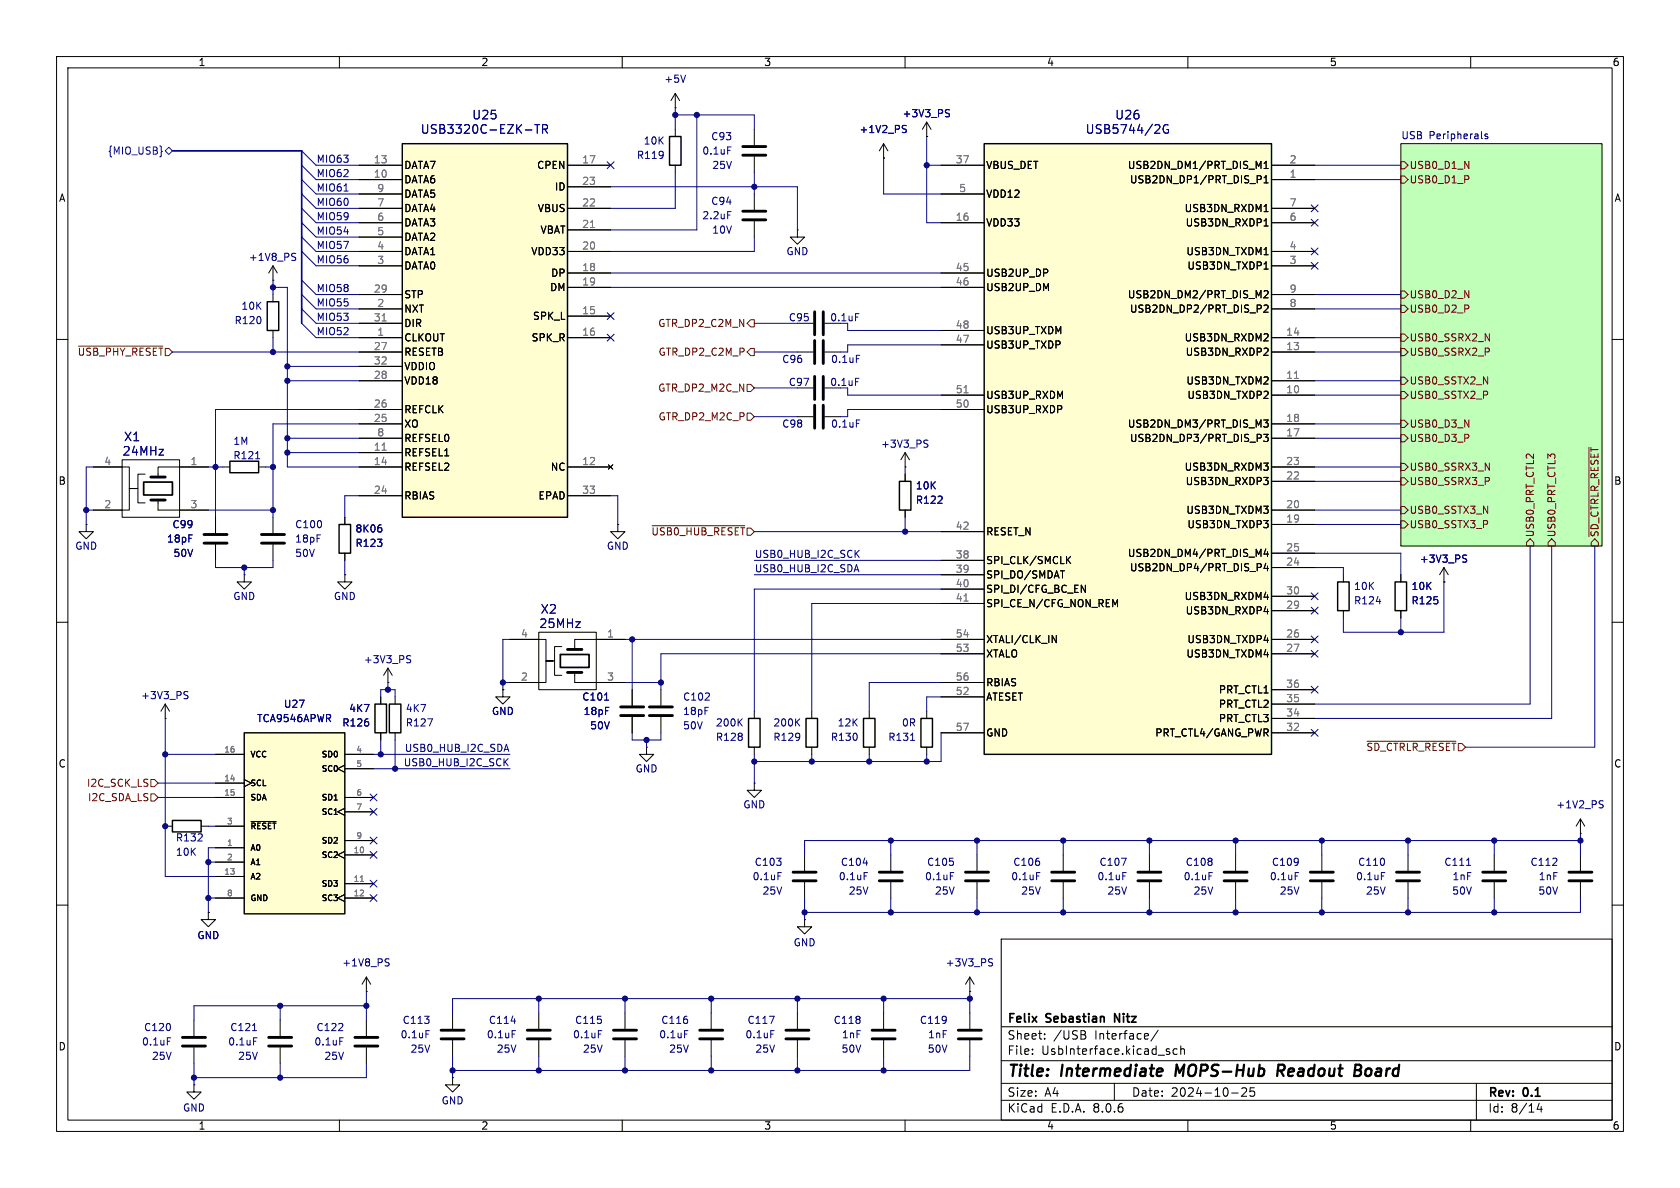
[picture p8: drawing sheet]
<svg xmlns="http://www.w3.org/2000/svg" width="297mm" height="210mm" viewBox="0 0 297 210" stroke-linecap="round" stroke-linejoin="round" font-family="sans-serif">
<defs><g id="words">
<g font-size="2.8">
<text x="178" y="190.9">Title:</text>
<text x="187.7" y="190.9">Intermediate</text>
<text x="208.7" y="190.9">MOPS-Hub</text>
<text x="227.4" y="190.9">Readout</text>
<text x="241.9" y="190.9">Board</text>
</g>
<g font-size="2.1" fill="#000084">
<text x="74.3" y="23.9">USB3320C-EZK-TR</text>
<text x="83.4" y="21.3">U25</text>
<text x="191.8" y="23.9">USB5744/2G</text>
<text x="197.1" y="21.3">U26</text>
<text x="21.6" y="80.7">24MHz</text>
<text x="21.8" y="78.2">X1</text>
<text x="95.2" y="111.2">25MHz</text>
<text x="95.5" y="108.7">X2</text>
</g>
<g font-size="2.1">
<text x="178" y="184">Sheet:</text>
<text x="178" y="181.2">Felix</text>
<text x="185" y="181.2">Sebastian</text>
<text x="186.2" y="184">/USB</text>
<text x="193.6" y="184">Interface/</text>
<text x="197.7" y="181.2">Nitz</text>
<text x="178" y="186.7">File:</text>
<text x="184.1" y="186.7">UsbInterface.kicad_sch</text>
<text x="178" y="196.9">KiCad</text>
<text x="178" y="194.1">Size:</text>
<text x="184.7" y="194.1">A4</text>
<text x="185.7" y="196.9">E.D.A.</text>
<text x="193.3" y="196.9">8.0.6</text>
<text x="200" y="194.1">Date:</text>
<text x="207" y="194.1">2024-10-25</text>
<text x="263" y="194.3">Rev:</text>
<text x="263" y="196.9">Id:</text>
<text x="267.1" y="196.9">8/14</text>
<text x="269.4" y="194.3">0.1</text>
</g>
<g font-size="1.8">
<text x="35" y="11.9">1</text>
<text x="85" y="11.9">2</text>
<text x="135" y="11.9">3</text>
<text x="185" y="11.9">4</text>
<text x="235" y="11.9">5</text>
<text x="285" y="11.9">6</text>
<text x="10.3" y="35.9">A</text>
<text x="71.4" y="32.6">DATA6</text>
<text x="71.4" y="30.1">DATA7</text>
<text x="71.4" y="35.2">DATA5</text>
<text x="94.9" y="30.1">CPEN</text>
<text x="98" y="33.9">ID</text>
<text x="174.2" y="30.1">VBUS_DET</text>
<text x="174.2" y="35.2">VDD12</text>
<text x="199.3" y="30.1">USB2DN_DM1/PRT_DIS_M1</text>
<text x="199.7" y="32.6">USB2DN_DP1/PRT_DIS_P1</text>
<text x="285.3" y="35.9">A</text>
<text x="71.4" y="40.2">DATA3</text>
<text x="71.4" y="37.7">DATA4</text>
<text x="95" y="37.7">VBUS</text>
<text x="95.5" y="41.5">VBAT</text>
<text x="174.2" y="40.2">VDD33</text>
<text x="209.3" y="37.7">USB3DN_RXDM1</text>
<text x="209.5" y="40.2">USB3DN_RXDP1</text>
<text x="71.4" y="47.9">DATA0</text>
<text x="71.4" y="45.3">DATA1</text>
<text x="71.4" y="42.8">DATA2</text>
<text x="93.8" y="45.3">VDD33</text>
<text x="209.6" y="45.3">USB3DN_TXDM1</text>
<text x="209.8" y="47.9">USB3DN_TXDP1</text>
<text x="71.4" y="52.9">STP</text>
<text x="97.2" y="51.7">DM</text>
<text x="97.3" y="49.1">DP</text>
<text x="174.2" y="49.1">USB2UP_DP</text>
<text x="174.2" y="51.7">USB2UP_DM</text>
<text x="199.3" y="52.9">USB2DN_DM2/PRT_DIS_M2</text>
<text x="71.4" y="55.5">NXT</text>
<text x="71.4" y="58">DIR</text>
<text x="94.1" y="56.7">SPK_L</text>
<text x="174.2" y="59.3">USB3UP_TXDM</text>
<text x="199.7" y="55.5">USB2DN_DP2/PRT_DIS_P2</text>
<text x="71.4" y="60.6">CLKOUT</text>
<text x="71.4" y="63.1">RESETB</text>
<text x="71.4" y="65.6">VDDIO</text>
<text x="93.9" y="60.6">SPK_R</text>
<text x="174.2" y="61.8">USB3UP_TXDP</text>
<text x="209.3" y="60.6">USB3DN_RXDM2</text>
<text x="209.5" y="63.1">USB3DN_RXDP2</text>
<text x="71.4" y="68.2">VDD18</text>
<text x="174.2" y="70.7">USB3UP_RXDM</text>
<text x="209.6" y="68.2">USB3DN_TXDM2</text>
<text x="209.8" y="70.7">USB3DN_TXDP2</text>
<text x="71.4" y="75.8">XO</text>
<text x="71.4" y="73.3">REFCLK</text>
<text x="174.2" y="73.3">USB3UP_RXDP</text>
<text x="199.3" y="75.8">USB2DN_DM3/PRT_DIS_M3</text>
<text x="71.4" y="80.9">REFSEL1</text>
<text x="71.4" y="83.4">REFSEL2</text>
<text x="71.4" y="78.3">REFSEL0</text>
<text x="97.3" y="83.4">NC</text>
<text x="199.7" y="78.3">USB2DN_DP3/PRT_DIS_P3</text>
<text x="209.3" y="83.4">USB3DN_RXDM3</text>
<text x="10.3" y="85.9">B</text>
<text x="71.4" y="88.5">RBIAS</text>
<text x="95.1" y="88.5">EPAD</text>
<text x="209.5" y="86">USB3DN_RXDP3</text>
<text x="285.3" y="85.9">B</text>
<text x="174.2" y="94.8">RESET_N</text>
<text x="209.6" y="91">USB3DN_TXDM3</text>
<text x="209.8" y="93.6">USB3DN_TXDP3</text>
<text x="174.2" y="99.9">SPI_CLK/SMCLK</text>
<text x="199.3" y="98.7">USB2DN_DM4/PRT_DIS_M4</text>
<text x="199.7" y="101.2">USB2DN_DP4/PRT_DIS_P4</text>
<text x="174.2" y="102.5">SPI_DO/SMDAT</text>
<text x="174.2" y="105">SPI_DI/CFG_BC_EN</text>
<text x="174.2" y="107.5">SPI_CE_N/CFG_NON_REM</text>
<text x="209.3" y="106.3">USB3DN_RXDM4</text>
<text x="174.2" y="113.9">XTALI/CLK_IN</text>
<text x="209.5" y="108.8">USB3DN_RXDP4</text>
<text x="209.8" y="113.9">USB3DN_TXDP4</text>
<text x="174.2" y="116.4">XTALO</text>
<text x="209.6" y="116.4">USB3DN_TXDM4</text>
<text x="174.2" y="124.1">ATESET</text>
<text x="174.2" y="121.5">RBIAS</text>
<text x="215.4" y="125.3">PRT_CTL2</text>
<text x="215.4" y="122.8">PRT_CTL1</text>
<text x="174.2" y="130.4">GND</text>
<text x="204.1" y="130.4">PRT_CTL4/GANG_PWR</text>
<text x="215.4" y="127.9">PRT_CTL3</text>
<text x="10.3" y="135.9">C</text>
<text x="285.3" y="135.9">C</text>
<text x="10.3" y="185.9">D</text>
<text x="285.3" y="185.9">D</text>
<text x="35" y="199.9">1</text>
<text x="85" y="199.9">2</text>
<text x="135" y="199.9">3</text>
<text x="185" y="199.9">4</text>
<text x="235" y="199.9">5</text>
<text x="285" y="199.9">6</text>
</g>
<g font-size="1.8" fill="#000084">
<text x="117.3" y="14.8">+5V</text>
<text x="151.8" y="23.7">+1V2_PS</text>
<text x="159.5" y="20.9">+3V3_PS</text>
<text x="113.7" y="25.8">10K</text>
<text x="124.1" y="27.5">0.1uF</text>
<text x="124.1" y="39">2.2uF</text>
<text x="43.9" y="46.3">+1V8_PS</text>
<text x="138.9" y="45.3">GND</text>
<text x="42.6" y="55">10K</text>
<text x="146.8" y="64.4">0.1uF</text>
<text x="146.8" y="75.8">0.1uF</text>
<text x="41.2" y="78.8">1M</text>
<text x="155.7" y="79.3">+3V3_PS</text>
<text x="161.8" y="86.7">10K</text>
<text x="62.7" y="94.3">8K06</text>
<text x="13.2" y="97.4">GND</text>
<text x="29.4" y="96.1">18pF</text>
<text x="52.1" y="96.1">18pF</text>
<text x="107.2" y="97.4">GND</text>
<text x="250.9" y="99.7">+3V3_PS</text>
<text x="41.1" y="106.3">GND</text>
<text x="58.9" y="106.3">GND</text>
<text x="239.3" y="104.5">10K</text>
<text x="249.4" y="104.5">10K</text>
<text x="64.2" y="117.4">+3V3_PS</text>
<text x="24.8" y="123.8">+3V3_PS</text>
<text x="45.3" y="127.9">TCA9546APWR</text>
<text x="61.6" y="126.1">4K7</text>
<text x="71.6" y="126.1">4K7</text>
<text x="86.9" y="126.6">GND</text>
<text x="103.1" y="126.6">18pF</text>
<text x="120.7" y="126.6">18pF</text>
<text x="126.5" y="128.6">200K</text>
<text x="136.6" y="128.6">200K</text>
<text x="148" y="128.6">12K</text>
<text x="159.4" y="128.6">0R</text>
<text x="112.3" y="136.8">GND</text>
<text x="131.3" y="143.1">GND</text>
<text x="275" y="143.1">+1V2_PS</text>
<text x="31" y="151.5">10K</text>
<text x="133" y="155.8">0.1uF</text>
<text x="148.2" y="155.8">0.1uF</text>
<text x="163.4" y="155.8">0.1uF</text>
<text x="178.7" y="155.8">0.1uF</text>
<text x="193.9" y="155.8">0.1uF</text>
<text x="209.2" y="155.8">0.1uF</text>
<text x="224.4" y="155.8">0.1uF</text>
<text x="239.6" y="155.8">0.1uF</text>
<text x="256.7" y="155.8">1nF</text>
<text x="271.9" y="155.8">1nF</text>
<text x="34.8" y="166.2">GND</text>
<text x="140.2" y="167.5">GND</text>
<text x="60.4" y="171">+1V8_PS</text>
<text x="167.1" y="171">+3V3_PS</text>
<text x="25" y="185">0.1uF</text>
<text x="40.2" y="185">0.1uF</text>
<text x="55.5" y="185">0.1uF</text>
<text x="70.7" y="183.7">0.1uF</text>
<text x="86" y="183.7">0.1uF</text>
<text x="101.2" y="183.7">0.1uF</text>
<text x="116.4" y="183.7">0.1uF</text>
<text x="131.7" y="183.7">0.1uF</text>
<text x="148.7" y="183.7">1nF</text>
<text x="164" y="183.7">1nF</text>
<text x="32.3" y="196.7">GND</text>
<text x="78" y="195.4">GND</text>
</g>
<text font-size="1.8" fill="#00f" x="19" y="27.5">{MIO_USB}</text>
<g font-size="1.8" fill="#000080">
<text x="55.9" y="28.9">MIO63</text>
<text x="112.5" y="28.3">R119</text>
<text x="125.6" y="25">C93</text>
<text x="247.6" y="24.7">USB</text>
<text x="252.6" y="24.7">Peripherals</text>
<text x="55.9" y="31.4">MIO62</text>
<text x="55.9" y="33.9">MIO61</text>
<text x="125.8" y="30.1">25V</text>
<text x="55.9" y="41.6">MIO54</text>
<text x="55.9" y="39">MIO59</text>
<text x="55.9" y="36.5">MIO60</text>
<text x="125.6" y="36.4">C94</text>
<text x="125.8" y="41.5">10V</text>
<text x="55.9" y="46.6">MIO56</text>
<text x="55.9" y="44.1">MIO57</text>
<text x="55.9" y="51.7">MIO58</text>
<text x="41.4" y="57.5">R120</text>
<text x="55.9" y="54.3">MIO55</text>
<text x="55.9" y="59.3">MIO52</text>
<text x="55.9" y="56.8">MIO53</text>
<text x="139.4" y="57">C95</text>
<text x="146.7" y="57">0.1uF</text>
<text x="138.2" y="64.4">C96</text>
<text x="139.4" y="68.4">C97</text>
<text x="146.7" y="68.4">0.1uF</text>
<text x="138.2" y="75.8">C98</text>
<text x="41.2" y="81.4">R121</text>
<text x="161.8" y="89.3">R122</text>
<text x="30.4" y="93.6">C99</text>
<text x="52.1" y="93.6">C100</text>
<text x="30.6" y="98.7">50V</text>
<text x="52.1" y="98.7">50V</text>
<text x="62.7" y="96.9">R123</text>
<text x="133.3" y="101.3">USB0_HUB_I2C_SDA</text>
<text x="133.3" y="98.7">USB0_HUB_I2C_SCK</text>
<text x="239.3" y="107">R124</text>
<text x="249.4" y="107">R125</text>
<text x="50.1" y="125.3">U27</text>
<text x="102.8" y="124.1">C101</text>
<text x="120.7" y="124.1">C102</text>
<text x="60.4" y="128.6">R126</text>
<text x="71.6" y="128.6">R127</text>
<text x="104.2" y="129.1">50V</text>
<text x="120.7" y="129.1">50V</text>
<text x="126.5" y="131.2">R128</text>
<text x="136.6" y="131.2">R129</text>
<text x="146.8" y="131.2">R130</text>
<text x="156.9" y="131.2">R131</text>
<text x="71.3" y="135.5">USB0_HUB_I2C_SCK</text>
<text x="71.5" y="133">USB0_HUB_I2C_SDA</text>
<text x="31" y="148.9">R132</text>
<text x="133.3" y="153.3">C103</text>
<text x="148.6" y="153.3">C104</text>
<text x="163.8" y="153.3">C105</text>
<text x="179" y="153.3">C106</text>
<text x="194.3" y="153.3">C107</text>
<text x="209.5" y="153.3">C108</text>
<text x="224.8" y="153.3">C109</text>
<text x="240" y="153.3">C110</text>
<text x="255.2" y="153.3">C111</text>
<text x="270.5" y="153.3">C112</text>
<text x="134.7" y="158.3">25V</text>
<text x="149.9" y="158.3">25V</text>
<text x="165.2" y="158.3">25V</text>
<text x="180.4" y="158.3">25V</text>
<text x="195.7" y="158.3">25V</text>
<text x="210.9" y="158.3">25V</text>
<text x="226.1" y="158.3">25V</text>
<text x="241.4" y="158.3">25V</text>
<text x="256.6" y="158.3">50V</text>
<text x="271.9" y="158.3">50V</text>
<text x="25.4" y="182.5">C120</text>
<text x="40.6" y="182.5">C121</text>
<text x="55.8" y="182.5">C122</text>
<text x="71.1" y="181.2">C113</text>
<text x="86.3" y="181.2">C114</text>
<text x="101.6" y="181.2">C115</text>
<text x="116.8" y="181.2">C116</text>
<text x="132" y="181.2">C117</text>
<text x="147.3" y="181.2">C118</text>
<text x="162.5" y="181.2">C119</text>
<text x="26.8" y="187.6">25V</text>
<text x="42" y="187.6">25V</text>
<text x="57.2" y="187.6">25V</text>
<text x="72.5" y="186.3">25V</text>
<text x="87.7" y="186.3">25V</text>
<text x="103" y="186.3">25V</text>
<text x="118.2" y="186.3">25V</text>
<text x="133.4" y="186.3">25V</text>
<text x="148.7" y="186.3">50V</text>
<text x="163.9" y="186.3">50V</text>
</g>
<g font-size="1.8" fill="#808080">
<text x="66" y="29">13</text>
<text x="102.8" y="29">17</text>
<text x="168.9" y="29">37</text>
<text x="227.9" y="29">2</text>
<text x="66" y="31.5">10</text>
<text x="66.6" y="34">9</text>
<text x="102.8" y="32.8">23</text>
<text x="169.5" y="34">5</text>
<text x="227.9" y="31.5">1</text>
<text x="66.6" y="41.7">5</text>
<text x="66.6" y="39.1">6</text>
<text x="66.6" y="36.6">7</text>
<text x="102.8" y="40.4">21</text>
<text x="102.8" y="36.6">22</text>
<text x="168.9" y="39.1">16</text>
<text x="227.9" y="39.1">6</text>
<text x="227.9" y="36.6">7</text>
<text x="66.6" y="46.7">3</text>
<text x="66.6" y="44.2">4</text>
<text x="102.8" y="44.2">20</text>
<text x="227.9" y="46.7">3</text>
<text x="227.9" y="44.2">4</text>
<text x="66" y="51.8">29</text>
<text x="102.8" y="48">18</text>
<text x="102.8" y="50.5">19</text>
<text x="168.9" y="48">45</text>
<text x="168.9" y="50.5">46</text>
<text x="227.9" y="51.8">9</text>
<text x="66" y="56.9">31</text>
<text x="66.6" y="59.4">1</text>
<text x="66.6" y="54.4">2</text>
<text x="102.8" y="55.6">15</text>
<text x="102.8" y="59.4">16</text>
<text x="168.9" y="58.2">48</text>
<text x="227.3" y="59.4">14</text>
<text x="227.9" y="54.4">8</text>
<text x="66" y="62">27</text>
<text x="66" y="64.5">32</text>
<text x="168.9" y="60.7">47</text>
<text x="227.3" y="62">13</text>
<text x="66" y="67.1">28</text>
<text x="168.9" y="69.6">51</text>
<text x="227.3" y="69.6">10</text>
<text x="227.3" y="67.1">11</text>
<text x="66" y="74.7">25</text>
<text x="66" y="72.1">26</text>
<text x="66.6" y="77.2">8</text>
<text x="168.9" y="72.1">50</text>
<text x="227.3" y="77.2">17</text>
<text x="227.3" y="74.7">18</text>
<text x="18.3" y="82.3">4</text>
<text x="33.6" y="82.3">1</text>
<text x="66" y="79.8">11</text>
<text x="66" y="82.3">14</text>
<text x="102.8" y="82.3">12</text>
<text x="227.3" y="82.3">23</text>
<text x="18.3" y="89.9">2</text>
<text x="33.6" y="89.9">3</text>
<text x="66" y="87.4">24</text>
<text x="102.8" y="87.4">33</text>
<text x="227.3" y="89.9">20</text>
<text x="227.3" y="84.8">22</text>
<text x="168.9" y="93.7">42</text>
<text x="227.3" y="92.5">19</text>
<text x="168.9" y="98.8">38</text>
<text x="168.9" y="101.3">39</text>
<text x="227.3" y="100.1">24</text>
<text x="227.3" y="97.5">25</text>
<text x="168.9" y="103.9">40</text>
<text x="168.9" y="106.4">41</text>
<text x="227.3" y="107.7">29</text>
<text x="227.3" y="105.2">30</text>
<text x="92" y="112.8">4</text>
<text x="107.2" y="112.8">1</text>
<text x="168.9" y="112.8">54</text>
<text x="227.3" y="112.8">26</text>
<text x="168.9" y="115.3">53</text>
<text x="227.3" y="115.3">27</text>
<text x="92" y="120.4">2</text>
<text x="107.2" y="120.4">3</text>
<text x="168.9" y="122.9">52</text>
<text x="168.9" y="120.4">56</text>
<text x="227.3" y="124.2">35</text>
<text x="227.3" y="121.7">36</text>
<text x="168.9" y="129.3">57</text>
<text x="227.3" y="129.3">32</text>
<text x="227.3" y="126.7">34</text>
</g>
<g font-size="1.8" fill="#800000">
<text x="249.1" y="32.6">USB0_D1_P</text>
<text x="249.1" y="30.1">USB0_D1_N</text>
<text x="249.1" y="52.9">USB0_D2_N</text>
<text x="116.3" y="58">GTR_DP2_C2M_N</text>
<text x="249.1" y="55.5">USB0_D2_P</text>
<text x="13.6" y="63.1">~{USB_PHY_RESET}</text>
<text x="116.3" y="63.1">GTR_DP2_C2M_P</text>
<text x="249.1" y="60.6">USB0_SSRX2_N</text>
<text x="249.1" y="63.1">USB0_SSRX2_P</text>
<text x="116.3" y="69.4">GTR_DP2_M2C_N</text>
<text x="249.1" y="68.2">USB0_SSTX2_N</text>
<text x="249.1" y="70.7">USB0_SSTX2_P</text>
<text x="116.3" y="74.5">GTR_DP2_M2C_P</text>
<text x="249.1" y="75.8">USB0_D3_N</text>
<text x="249.1" y="78.3">USB0_D3_P</text>
<text x="249.1" y="83.4">USB0_SSRX3_N</text>
<text x="249.1" y="86">USB0_SSRX3_P</text>
<text x="115.1" y="94.8">~{USB0_HUB_RESET}</text>
<text x="249.1" y="91">USB0_SSTX3_N</text>
<text x="249.1" y="93.6">USB0_SSTX3_P</text>
<text x="271.4" y="95.1" transform="rotate(-90 271.4 95.1)">USB0_PRT_CTL2</text>
<text x="275.2" y="95.1" transform="rotate(-90 275.2 95.1)">USB0_PRT_CTL3</text>
<text x="282.8" y="95.1" transform="rotate(-90 282.8 95.1)">~{SD_CTRLR_RESET}</text>
<text x="241.5" y="132.9">~{SD_CTRLR_RESET}</text>
<text x="15.3" y="139.3">I2C_SCK_LS</text>
<text x="15.5" y="141.8">I2C_SDA_LS</text>
</g>
<g font-size="1.4" fill="#808080">
<text x="39.5" y="133.1">16</text>
<text x="62.9" y="133.1">4</text>
<text x="62.9" y="135.6">5</text>
<text x="39.5" y="138.2">14</text>
<text x="39.5" y="140.7">15</text>
<text x="62.9" y="140.7">6</text>
<text x="62.9" y="143.3">7</text>
<text x="40" y="149.6">1</text>
<text x="40" y="145.8">3</text>
<text x="62.9" y="148.3">9</text>
<text x="39.5" y="154.7">13</text>
<text x="40" y="152.1">2</text>
<text x="62.4" y="150.9">10</text>
<text x="62.4" y="156">11</text>
<text x="40" y="158.5">8</text>
<text x="62.4" y="158.5">12</text>
</g>
<g font-size="1.4">
<text x="44.2" y="134.1">VCC</text>
<text x="56.7" y="134.1">SD0</text>
<text x="56.7" y="136.6">SC0</text>
<text x="44.2" y="139.2">SCL</text>
<text x="44.2" y="141.7">SDA</text>
<text x="56.7" y="141.7">SD1</text>
<text x="44.2" y="146.8">~{RESET}</text>
<text x="56.7" y="144.2">SC1</text>
<text x="56.7" y="149.3">SD2</text>
<text x="44.2" y="150.6">A0</text>
<text x="44.2" y="155.7">A2</text>
<text x="44.2" y="153.1">A1</text>
<text x="56.7" y="151.9">SC2</text>
<text x="44.2" y="159.5">GND</text>
<text x="56.7" y="156.9">SD3</text>
<text x="56.7" y="159.5">SC3</text>
</g>
</g></defs>
<g fill="none" stroke="#000" stroke-width=".18">
<path d="M10 10h277v190h-277zM12 12h273v186h-273zM60 10v2M110 10v2M160 10v2M210 10v2M260 10v2M247.6 25.4h35.6v71.1h-35.6zM10 60h2M48.3 52.1v1.2M48.3 58.4v1.3M285 60h2"/>
<path d="M141 73.7h2.8M145.8 73.7h2.8M160 82.6h.1M160 80l-.7 1.3M160 80v2.6M160 80l.8 1.3M10 110h2M90.2 113h6.3v3.8h1.3h-1.3v3.9h-6.3M95.2 111.8h10.2v10.1h-10.2zM97.8 116.8h.2M99.3 114.3h-1.3v5.1h1.3M101.6 118.9v1.8h8.9"/>
<path d="M110.5 113h-8.9v1.8M237.5 101.6v1.3M237.5 108v1.2M247.6 101.6v1.3M247.6 108v1.2M255.3 102.9h.1M255.3 100.3l-.8 1.3M255.3 100.3v2.6M255.3 100.3l.7 1.3M285 110h2M67.3 123.2v1.3M67.3 129.5v1.3"/>
<path d="M88.9 121.9v1.3h-1.3l1.3 1.3 1.3-1.3h-1.3M88.9 121.9h.1M10 160h2M172.7 151.1v2.8M172.7 156v2.8M279.4 151.1v2.8M279.4 156v2.8M285 160h2M171.4 175.3h.1M171.4 172.7l.8 1.3M171.4 172.7v2.6M171.4 172.7l-.7 1.3"/>
<path d="M177 166h108v32h-108zM60 198v2M110 198v2M160 198v2M177 194.5h108M177 191.5h108M177 187.5h108M177 181.5h108M182.5 186.3v.1M182.5 185.5v.1M184.7 183.6v.1M184.7 182.8v.1"/>
<path d="M191.6 182.9a.4 .4 0 0 1 .4 .4 .4 .4 0 0 1-.3 .4M191.7 182.3l.2 .2-.2 .3M197 191.5v3M204.7 182.1l-1.2 2M206.4 185.4l.3 .1M206.4 185.9l.3 .1 .1 .2-.2 .2h-.3M208.1 185.5l-.4-.1-.3 .3v.4l.1 .2h.6M208.7 185.5l.3-.1 .3 .1 .1 .9M208.7 184.9v1.5M210 198v2M217.7 193.2h1.2M219.5 192.4l.6-.1 .2 .1 .1 .3-.9 1.1h.9"/>
<path d="M221.7 192.3h-.7v.7l.2-.1h.5l.1 .3-.1 .5-.2 .1-.5-.1M260 198v2M261 191.5v6.5M272.1 195l-.4 1.1h1M272.5 195.6v1"/>
</g>
<path d="M205.3 188.9l.2 .1v.4l-1 .1M205.3 190.1l-.2 .1M208 188.2l-.2 2M226.4 189.3l.5 .9M226.8 188.2h-.8l-.2 2M226.9 189.2l-1 .1M239.5 189.2h.7M239.6 188.2h.7a.49 .49 0 0 1 .3 .5 .49 .49 0 0 1-.4 .5M240.2 189.2l.3 .1a.58 .58 0 0 1-.3 .9h-.8" fill="none" stroke="#000" stroke-width=".4"/>
<path d="M99.1 115.7h5v2.3h-5zM197.1 180.7v-1.5l.8 1.5" fill="none" stroke="#000" stroke-width=".3"/>
<path d="M247.6 25.4h35.6v71.1h-35.6z" fill="#c0ffb8" stroke="#c0ffb8" stroke-width=".18"/>
<g fill="none" stroke="#800000" stroke-width=".18">
<path d="M247.6 31.1h.7l.6 .7-.6 .6h-.7zM247.6 28.6h.7l.6 .6-.6 .6h-.7zM247.6 54h.7l.6 .6-.6 .6h-.7zM247.6 51.4h.7l.6 .7-.6 .6h-.7zM247.6 59.1h.7l.6 .6-.6 .6h-.7zM262.6 59l.7 1.3v-1.3M247.6 66.7h.7l.6 .6-.6 .6h-.7zM247.6 61.6h.7l.6 .6-.6 .7h-.7zM247.6 69.2h.7l.6 .7-.6 .6h-.7zM247.6 76.8h.7l.6 .7-.6 .6h-.7zM247.6 74.3h.7l.6 .6-.6 .7h-.7zM263.2 61.6l.1 .2-.1 .3"/>
<path d="M280.9 79.1v15.7M247.6 89.5h.7l.6 .7-.6 .6h-.7zM247.6 81.9h.7l.6 .7-.6 .6h-.7zM247.6 84.5h.7l.6 .6-.6 .6h-.7zM247.6 92.1h.7l.6 .6-.6 .6h-.7zM262.6 81.9l.7 1.2v-1.2M263.2 84.5l.1 .1-.1 .4M270.5 95.3l.6 .6v.6h-1.2v-.6zM274.3 95.3l.7 .6v.6h-1.3v-.6zM281.9 95.3l.7 .6v.6h-1.3v-.6z"/>
</g>
<path d="M263 23.7h-.3l-.2 .2 .1 .1 .4 .2v.3h-.5M243.3 106.3h.8" fill="none" stroke="#000080" stroke-width=".18"/>
<path d="M144 71.6v4.1M145.5 71.6v4.1M100.3 114.8h2.6M100.3 118.9h2.6M170.7 155.7h4.1M170.7 154.2h4.1M277.4 155.7h4M277.4 154.2h4" fill="none" stroke="#000" stroke-width=".51"/>
<path d="M151.4 74.2h.6M163.6 78.4l.3 .1 .1 .3-.2 .3h-.3M163.6 77.8l.4 .1M258.8 98.7l.4 .1 .1 .3-.3 .3h-.3M258.8 98.1l.5 .1M168 154.2h.6M175 170.1l.4 .1 .1 .3-.3 .3h-.3M175 169.5l.5 .1" fill="none" stroke="#000084" stroke-width=".18"/>
<path d="M47.2 53.3h2.1v5.1h-2.1zM236.5 102.9h2v5.1h-2zM246.6 102.9h2.1v5.1h-2.1zM66.3 124.5h2v5h-2z" fill="none" stroke="#000" stroke-width=".25"/>
<path d="M43.2 129.5h17.8v32h-17.8z" fill="#fffed0"/>
<path d="M118.4 24.1h2v5.1h-2zM40.6 81.5h5.1v2.1h-5.1zM59.9 92.7h2.1v5.1h-2.1zM43.2 129.5h17.8v32h-17.8zM132.3 127h2.1v5.1h-2.1zM142.5 127h2v5.1h-2zM30.5 145h5.1v2.1h-5.1z" fill="none" stroke="#000" stroke-width=".25"/>
<g fill="none" stroke="#000" stroke-width=".18">
<path d="M119.4 19.1h.1M119.4 16.5l.7 1.3M119.4 16.5v2.6M119.4 16.5l-.8 1.3M119.4 22.9v1.2M119.4 29.2v1.3M133.3 22.9v2.8M133.3 27.7v2.8M133.3 34.3v2.8M133.3 39.1v2.8M156.2 27.9h.1M156.2 25.4v2.5"/>
<path d="M156.2 25.4l-.8 1.3M156.2 25.4l.8 1.3M163.8 24.1h.1M163.8 21.6l-.7 1.3M163.8 21.6v2.5M163.8 21.6l.8 1.3M48.3 49.5h.1M48.3 47l.7 1.3M48.3 47v2.5M48.3 47l-.8 1.3M141 40.6v1.3h-1.3l1.3 1.3 1.2-1.3h-1.2M141 40.6h.1"/>
<path d="M141 57.2h2.8M145.8 57.2h2.8M141 68.6h2.8M141 62.2h2.8M145.8 68.6h2.8M145.8 62.2h2.8M15.2 92.7v1.3h-1.2l1.2 1.3 1.3-1.3h-1.3M15.2 92.7h.1M16.5 82.6h6.4v3.8h1.2h-1.2v3.8h-6.4M21.6 81.3h10.1v10.1h-10.1zM24.1 86.4h.3M25.7 83.8h-1.3v5.1h1.3"/>
<path d="M27.9 88.4v1.8h8.9M36.8 82.6h-8.9v1.7M38.1 91.4v2.8M38.1 96.3v2.8M39.4 82.6h1.2M45.7 82.6h1.3M48.3 91.4v2.8M48.3 96.3v2.8M61 91.4v1.3M61 97.8v1.3M43.2 101.6v1.3h-1.3l1.3 1.2 1.2-1.2h-1.2M43.2 101.6h.1"/>
<path d="M61 101.6v1.3h-1.3l1.3 1.2 1.2-1.2h-1.2M61 101.6h.1M68.6 118.1l.7 1.3M68.6 118.1v2.6M68.6 118.1l-.8 1.3M29.2 127h.1M29.2 124.5l.8 1.2M29.2 124.5v2.5M29.2 124.5l-.8 1.2M38.1 138.4h5.1M38.1 133.4h5.1M43.2 137.8l1.2 .6-1.2 .7"/>
<path d="M61 135.3l-1.3 .6 1.3 .6M61 133.4h5M61 135.9h5M68.6 120.7h.1M111.8 121.9v2.8M111.8 126.7v2.8M114.3 132.1v1.3h-1.3l1.3 1.2 1.3-1.2h-1.3M114.3 132.1h.1M116.8 121.9v2.8M116.8 126.7v2.8M133.3 138.4v1.3h-1.2l1.2 1.3 1.3-1.3h-1.3M133.3 138.4h.1"/>
<path d="M133.3 125.7v1.3M133.3 132.1v1.3M143.5 125.7v1.3M143.5 132.1v1.3M29.2 146.1h1.3M35.6 146.1h1.2M38.1 149.9h5.1M38.1 158.8h5.1M38.1 154.9h5.1M38.1 141h5.1M38.1 152.4h5.1M38.1 146.1h5.1"/>
<path d="M44.4 145.2h4.4M61 150.5l-1.3 .6 1.3 .7M61 158.1l-1.3 .7 1.3 .6M61 142.9l-1.3 .6 1.3 .6M61 151.1h5M61 156.2h5M61 158.8h5M61 141h5M61 143.5h5M61 148.6h5M188 151.1v2.8M188 156v2.8"/>
<path d="M203.2 151.1v2.8M203.2 156v2.8M218.4 151.1v2.8M218.4 156v2.8M233.7 151.1v2.8M233.7 156v2.8M248.9 151.1v2.8M248.9 156v2.8M264.2 151.1v2.8M264.2 156v2.8M125.7 179.1v2.8M141 179.1v2.8"/>
<path d="M156.2 179.1v2.8M171.4 179.1v2.8M49.5 180.3v2.8M49.5 185.2v2.8M125.7 183.9v2.8M141 183.9v2.8M156.2 183.9v2.8M171.4 183.9v2.8"/>
</g>
<path d="M63.7 155.8h.6" fill="none" stroke="#808080" stroke-width=".18"/>
<g fill="none" stroke="#000" stroke-width=".51">
<path d="M131.3 38.9h4.1M131.3 37.3h4.1M131.3 27.4h4.1M131.3 25.9h4.1M144 55.1v4.1M145.5 55.1v4.1M144 60.2v4.1M144 66.5v4.1M145.5 60.2v4.1M145.5 66.5v4.1M26.7 84.3h2.5M26.7 88.4h2.5"/>
<path d="M36.1 96h4M36.1 94.5h4M46.2 96h4.1M46.2 94.5h4.1M109.7 126.5h4.1M109.7 125h4.1M114.8 126.5h4.1M114.8 125h4.1M185.9 155.7h4.1M185.9 154.2h4.1M201.2 155.7h4M201.2 154.2h4"/>
<path d="M216.4 155.7h4.1M216.4 154.2h4.1M231.6 155.7h4.1M231.6 154.2h4.1M246.9 155.7h4.1M246.9 154.2h4.1M262.1 155.7h4.1M262.1 154.2h4.1M47.5 184.9h4.1M47.5 183.4h4.1M123.7 183.6h4.1M123.7 182.1h4.1"/>
<path d="M138.9 183.6h4.1M138.9 182.1h4.1M154.2 183.6h4M154.2 182.1h4M169.4 183.6h4.1M169.4 182.1h4.1"/>
</g>
<path d="M45.2 81.1h.7M106.9 123.8h.7M198.3 151.7h.8l-.5 1.3M259.3 153h.7M136 179.6h.9l-.6 1.3M44.6 182.2h.8" fill="none" stroke="#000080" stroke-width=".18"/>
<g fill="none" stroke="#000084" stroke-width=".18">
<path d="M121.2 13.3l-.4 1.2M167.4 20l.3 .1 .2 .3-.3 .2h-.3M167.4 19.4h.5M128.6 37.4h.6M128.6 26h.6M159.7 22.8l.4 .1 .1 .3-.2 .2h-.3M159.7 22.2h.5M51.8 45.4l.4 .1 .1 .3-.3 .2h-.3M51.8 44.8h.5M151.2 55.4h.7M151.2 66.9h.7M151.4 62.8h.6"/>
<path d="M67.4 93.3l.1 .2-.1 .5M72.1 116.5l.4 .1 .1 .3-.2 .3h-.3M72.1 115.9l.5 .1M32.7 122.9l.4 .1 .1 .3-.2 .2h-.3M32.7 122.2l.5 .1M130.7 127.6l.5 .7M131.2 127.1l-.7 .7M140.8 127.6l.6 .7M141.4 127.1l-.7 .7M183.3 154.2h.6M198.5 154.2h.6M213.7 154.2h.6"/>
<path d="M229 154.2h.6M244.2 154.2h.6M44.8 183.5h.6M121 182.2h.6M136.3 182.2h.6"/>
</g>
<path d="M25.4 85.2h5.1v2.3h-5.1z" fill="none" stroke="#000" stroke-width=".3"/>
<path d="M174 25.4h50.8v108h-50.8z" fill="#fffed0"/>
<path d="M174 25.4h50.8v108h-50.8zM159 85.1h2v5.1h-2zM68.8 124.5h2.1v5h-2.1zM162.8 127h2v5.1h-2z" fill="none" stroke="#000" stroke-width=".25"/>
<g fill="none" stroke="#000" stroke-width=".18">
<path d="M166.4 39.4h7.6M166.4 29.2h7.6M166.4 34.3h7.6M222.3 31.1h.4l.3 .2-.1 .4h-.6M222.5 29.4l.4-.9v1.3M223.5 32.3h.7M223.5 28.9l.3-.4v1.3M223.5 31.4l.3-.3v1.2M223.5 29.8h.7M223.5 39.9h.7M223.5 37.4h.7M224.8 31.8h7.6"/>
<path d="M224.8 39.4h7.6M224.8 29.2h7.6M224.8 36.8h7.6M166.4 48.3h7.6M166.4 50.8h7.6M166.4 58.4h7.6M222.9 54l.1 .2-.1 .3M223.5 51.5l.5-.1 .2 .3-.8 .9h.8M223.5 54l.5-.1 .2 .4-.8 .9h.8M223.5 47.6h.7M223.5 45h.7M224.8 59.7h7.6"/>
<path d="M224.8 47h7.6M224.8 44.5h7.6M224.8 54.6h7.6M224.8 52.1h7.6M166.4 69.9h7.6M166.4 61h7.6M166.4 72.4h7.6M222.9 76.8l.1 .2-.1 .4M223.4 74.2h.8l-.4 .5 .3 .1v.6l-.1 .1-.6-.1M223.4 76.8h.8l-.4 .5 .3 .1v.5l-.1 .1-.6-.1M224.1 61.6l.1 .2-.1 .3-.7 .7h.8M224.8 69.9h7.6"/>
<path d="M224.8 67.3h7.6M224.8 62.2h7.6M224.8 77.5h7.6M224.8 74.9h7.6M160 83.8v1.3M160 90.2v1.2M166.4 99.1h7.6M166.4 94h7.6M188.7 98.9l.6 .7M189.3 98.4l-.7 .7M222.9 99.8v.4M223.4 84.4h.8l-.4 .5"/>
<path d="M223.8 99.6l-.3 .9h.8M223.8 97l-.3 .9h.8M224.1 84.9l.1 .2-.1 .5M224.1 97.5v.9M224.8 92.7h7.6M224.8 90.2h7.6M224.8 85.1h7.6M224.8 82.6h7.6M224.8 97.8h7.6M166.4 113h7.6M166.4 115.6h7.6M166.4 101.6h7.6"/>
<path d="M166.4 104.1h7.6M166.4 106.7h7.6M186 112.3l.7 1.3v-1.3M187.5 100.9h.7M191.2 103.4l.7 1.3v-1.3M197.1 106.9l.5-.9v1.3M223.5 113.2h.8M223.5 108.1h.8M223.5 105.6h.8M224.1 100.1v.8M224.8 100.3h7.6M224.8 113h7.6"/>
<path d="M224.8 115.6h7.6M224.8 108h7.6M224.8 105.4h7.6M69.8 123.2v1.3M69.8 129.5v1.3M163.8 125.7v1.3M163.8 132.1v1.3M166.4 129.5h7.6M166.4 123.2h7.6M166.4 120.7h7.6M224.8 129.5h7.6M224.8 127h7.6"/>
<path d="M224.8 124.5h7.6M224.8 121.9h7.6M279.4 147.3h.1M279.4 144.8l.8 1.3M279.4 144.8v2.5M279.4 144.8l-.8 1.3M36.8 161.3v1.3h-1.2l1.2 1.2 1.3-1.2h-1.3M36.8 161.3h.1M64.8 175.3h.1M64.8 172.7l.7 1.3M64.8 172.7v2.6M64.8 172.7l-.8 1.3"/>
<path d="M80 179.1v2.8M95.2 179.1v2.8M110.5 179.1v2.8M34.3 191.8v1.2h-1.3l1.3 1.3 1.3-1.3h-1.3M34.3 191.8h.1M34.3 180.3v2.8M34.3 185.2v2.8M64.8 180.3v2.8M64.8 185.2v2.8M80 190.5v1.3h-1.3l1.3 1.2 1.3-1.2h-1.3M80 190.5h.1M80 183.9v2.8"/>
<path d="M95.2 183.9v2.8M110.5 183.9v2.8"/>
</g>
<path d="M170.4 69.4h.7M228.8 66.9h.8M170.4 106.3h.7" fill="none" stroke="#808080" stroke-width=".18"/>
<path d="M204.9 22.1l.2 .2-.1 .4-.9 .9h1M206.5 22.1a.75 .75 0 0 0-.9 .5 .75 .75 0 0 0 .5 1l.5-.2v-.5h-.3M282.9 142.2l.4 .1 .1 .3-.2 .2h-.3M282.9 141.5l.5 .1M68.3 170.1l.4 .1 .1 .3-.3 .3h-.3M68.3 169.5l.5 .1M29.6 183.5h.6M60.1 183.5h.6M75.3 182.2h.6M90.5 182.2h.6M105.8 182.2h.6" fill="none" stroke="#000084" stroke-width=".18"/>
<path d="M32.3 184.9h4M32.3 183.4h4M62.7 184.9h4.1M62.7 183.4h4.1M78 183.6h4M78 182.1h4M93.2 183.6h4.1M93.2 182.1h4.1M108.5 183.6h4M108.5 182.1h4" fill="none" stroke="#000" stroke-width=".51"/>
<path d="M75.6 127.1h.9l-.6 1.2M161 130.9h.7M90.4 180.5h.7" fill="none" stroke="#000080" stroke-width=".18"/>
<path d="M71.1 25.4h29.2v66h-29.2z" fill="#fffed0"/>
<path d="M71.1 25.4h29.2v66h-29.2zM152.7 127h2v5.1h-2z" fill="none" stroke="#000" stroke-width=".25"/>
<g fill="none" stroke="#000" stroke-width=".18">
<path d="M63.5 31.8h7.6M63.5 29.2h7.6M63.5 36.8h7.6M63.5 39.4h7.6M63.5 34.3h7.6M100.3 29.2h7.6M100.3 36.8h7.6M100.3 33h7.6M156.2 27.9h.1M163.8 24.1h.1M166.4 29.2h7.6M166.4 39.4h7.6"/>
<path d="M166.4 34.3h7.6M222.3 31.1h.4l.3 .2-.1 .4h-.6M222.5 29.4l.4-.9v1.3M223.5 32.3h.7M223.5 28.9l.3-.4v1.3M223.5 31.4l.3-.3v1.2M223.5 29.8h.7M223.5 39.9h.7M223.5 37.4h.7M224.8 31.8h7.6M224.8 29.2h7.6M224.8 36.8h7.6"/>
<path d="M224.8 39.4h7.6M63.5 59.7h7.6M63.5 54.6h7.6M63.5 44.5h7.6M63.5 52.1h7.6M63.5 47h7.6M63.5 57.2h7.6M63.5 41.9h7.6M100.3 59.7h7.6M100.3 55.9h7.6M100.3 48.3h7.6M100.3 50.8h7.6"/>
<path d="M100.3 44.5h7.6M100.3 40.6h7.6M166.4 48.3h7.6M166.4 50.8h7.6M166.4 58.4h7.6M222.9 54l.1 .2-.1 .3M223.5 51.5l.5-.1 .2 .3-.8 .9h.8M223.5 54l.5-.1 .2 .4-.8 .9h.8M223.5 47.6h.7M223.5 45h.7M224.8 59.7h7.6M224.8 54.6h7.6"/>
<path d="M224.8 44.5h7.6M224.8 52.1h7.6M224.8 47h7.6M63.5 74.9h7.6M63.5 72.4h7.6M63.5 62.2h7.6M63.5 67.3h7.6M63.5 64.8h7.6M63.5 77.5h7.6M166.4 72.4h7.6M166.4 69.9h7.6M166.4 61h7.6"/>
<path d="M222.9 76.8l.1 .2-.1 .4M223.4 74.2h.8l-.4 .5 .3 .1v.6l-.1 .1-.6-.1M223.4 76.8h.8l-.4 .5 .3 .1v.5l-.1 .1-.6-.1M224.1 61.6l.1 .2-.1 .3-.7 .7h.8M224.8 74.9h7.6M224.8 62.2h7.6M224.8 67.3h7.6M224.8 77.5h7.6M224.8 69.9h7.6M16.5 82.6h5.1M16.5 90.2h5.1M31.7 82.6h5.1"/>
<path d="M31.7 90.2h5.1M38.1 91.4v2.8M38.1 96.3v2.8M61 91.4v1.3M61 97.8v1.3M63.5 80h7.6M63.5 82.6h7.6M63.5 87.6h7.6M100.3 82.6h7.6M100.3 87.6h7.6M107.6 82.2l.7 .7M108.3 82.2l-.7 .7"/>
<path d="M109.2 92.7v1.3h-1.3l1.3 1.3 1.3-1.3h-1.3M109.2 92.7h.1M160 83.8v1.3M160 90.2v1.2M166.4 99.1h7.6M166.4 94h7.6M188.7 98.9l.6 .7M189.3 98.4l-.7 .7M222.9 99.8v.4M223.4 84.4h.8l-.4 .5M223.8 99.6l-.3 .9h.8M223.8 97l-.3 .9h.8"/>
<path d="M224.1 84.9l.1 .2-.1 .5M224.1 97.5v.9M224.8 82.6h7.6M224.8 92.7h7.6M224.8 90.2h7.6M224.8 85.1h7.6M224.8 97.8h7.6M90.2 113h5M105.4 113h5.1M166.4 113h7.6M166.4 115.6h7.6M166.4 101.6h7.6"/>
<path d="M166.4 104.1h7.6M166.4 106.7h7.6M186 112.3l.7 1.3v-1.3M187.5 100.9h.7M191.2 103.4l.7 1.3v-1.3M197.1 106.9l.5-.9v1.3M223.5 113.2h.8M223.5 108.1h.8M223.5 105.6h.8M224.1 100.1v.8M224.8 100.3h7.6M224.8 113h7.6"/>
<path d="M224.8 115.6h7.6M224.8 108h7.6M224.8 105.4h7.6M247.6 101.6v1.3M247.6 108v1.2M255.3 102.9h.1M38.1 138.4h5.1M38.1 133.4h5.1M43.2 137.8l1.2 .6-1.2 .7M61 135.3l-1.3 .6 1.3 .6M61 133.4h5M61 135.9h5"/>
<path d="M67.3 123.2v1.3M67.3 129.5v1.3M88.9 121.9h.1M90.2 120.7h5M105.4 120.7h5.1M111.8 121.9v2.8M111.8 126.7v2.8M153.7 125.7v1.3M153.7 132.1v1.3M166.4 129.5h7.6M166.4 123.2h7.6M166.4 120.7h7.6"/>
<path d="M224.8 129.5h7.6M224.8 127h7.6M224.8 124.5h7.6M224.8 121.9h7.6M38.1 149.9h5.1M38.1 158.8h5.1M38.1 154.9h5.1M38.1 141h5.1M38.1 152.4h5.1M38.1 146.1h5.1M44.4 145.2h4.4M61 150.5l-1.3 .6 1.3 .7"/>
<path d="M61 158.1l-1.3 .7 1.3 .6M61 142.9l-1.3 .6 1.3 .6M61 151.1h5M61 156.2h5M61 158.8h5M61 141h5M61 143.5h5M61 148.6h5M142.2 151.1v2.8M142.2 156v2.8M157.5 151.1v2.8M157.5 156v2.8"/>
<path d="M36.8 161.3h.1M142.2 162.6v1.2h-1.2l1.2 1.3 1.3-1.3h-1.3M142.2 162.6h.1"/>
</g>
<path d="M67.6 56.7h.7M104.4 40.2h.7M67.6 79.6h.7M170.4 69.4h.7M228.8 66.9h.8M170.4 106.3h.7M63.7 155.8h.6" fill="none" stroke="#808080" stroke-width=".18"/>
<g fill="none" stroke="#000084" stroke-width=".18">
<path d="M167.4 20l.3 .1 .2 .3-.3 .2h-.3M167.4 19.4h.5M92.9 23h1.1M94.5 22h.9M95 22v1.6M95.9 22.8h.7l.2-.3-.1-.3-.2-.2h-.6v1.6M96.3 22.8l.5 .8M107.3 28.6l1.3 1.2M108.6 28.6l-1.3 1.2M159.7 22.8l.4 .1 .1 .3-.2 .2h-.3M159.7 22.2h.5M204.9 22.1l.2 .2-.1 .4-.9 .9h1"/>
<path d="M206.5 22.1a.75 .75 0 0 0-.9 .5 .75 .75 0 0 0 .5 1l.5-.2v-.5h-.3M231.8 38.8l1.2 1.2M231.8 36.2l1.2 1.2M233 38.8l-1.2 1.2M233 36.2l-1.2 1.2M107.3 55.3l1.3 1.2M107.3 59.1l1.3 1.2M108.6 55.3l-1.3 1.2M108.6 59.1l-1.3 1.2M231.8 46.4l1.2 1.2M231.8 43.8l1.2 1.3M233 46.4l-1.2 1.2"/>
<path d="M233 43.8l-1.2 1.3M67.4 93.3l.1 .2-.1 .5M258.8 98.7l.4 .1 .1 .3-.3 .3h-.3M258.8 98.1l.5 .1M231.8 104.8l1.2 1.2M231.8 107.3l1.2 1.3M231.8 112.4l1.2 1.2M231.8 115l1.2 1.2M233 104.8l-1.2 1.2M233 107.3l-1.2 1.3M233 112.4l-1.2 1.2M233 115l-1.2 1.2"/>
<path d="M231.8 121.3l1.2 1.2M231.8 128.9l1.2 1.2M233 121.3l-1.2 1.2M233 128.9l-1.2 1.2M65.4 158.1l1.2 1.3M65.4 142.9l1.2 1.2M65.4 148l1.2 1.2M65.4 155.6l1.2 1.2M65.4 150.5l1.2 1.2M65.4 140.4l1.2 1.2M66.6 158.1l-1.2 1.3M66.6 142.9l-1.2 1.2"/>
<path d="M66.6 148l-1.2 1.2M66.6 155.6l-1.2 1.2M66.6 150.5l-1.2 1.2M66.6 140.4l-1.2 1.2M137.5 154.2h.6M152.8 154.2h.6"/>
</g>
<path d="M140.2 155.7h4.1M140.2 154.2h4.1M155.4 155.7h4.1M155.4 154.2h4.1" fill="none" stroke="#000" stroke-width=".51"/>
<g fill="none" stroke="#000080" stroke-width=".18">
<path d="M119.4 19.1v3.8M53.3 26.7l2.6 2.5h7.6M53.3 29.2l2.6 2.6h7.6M53.3 39.4l2.6 2.5h7.6M53.3 31.8l2.6 2.5h7.6M53.3 36.8l2.6 2.6h7.6M53.3 34.3l2.6 2.5h7.6M60.8 33.8h.7M107.9 33h33.1v7.6M119.4 20.3h13.9v2.6M119.4 30.5v6.3h-11.5M123.2 20.3v20.3h-15.3"/>
<path d="M133.3 30.5v3.8M156.2 27.9v6.4h10.2M163.8 24.1v15.3h2.6M163.8 29.2h2.6M232.4 29.2h15.2M232.4 31.8h15.2M48.3 50.8h2.5v31.8h12.7M48.3 49.5v2.6M48.3 59.7v2.5M53.3 54.6l2.6 2.6h7.6M53.3 44.5l2.6 2.5h7.6M53.3 49.5l2.6 2.6h7.6"/>
<path d="M53.3 41.9l2.6 2.6h7.6M53.3 57.2l2.6 2.5h7.6M53.3 52.1l2.6 2.5h7.6M107.9 50.8h58.5M107.9 48.3h58.5M133.3 41.9v2.6h-25.4M133.3 57.2h7.7M149.9 57.2v1.2h16.5M232.4 52.1h15.2M232.4 59.7h15.2M232.4 54.6h15.2M30.5 62.2h33"/>
<path d="M50.8 77.5h12.7M50.8 67.3h12.7M50.8 64.8h12.7M63.5 74.9h-15.2v16.5M63.5 72.4h-25.4v19M133.3 62.2h7.7M133.3 73.7h7.7M133.3 68.6h7.7M149.9 68.6v1.3h16.5M166.4 61h-16.5v1.2h-1.3M166.4 72.4h-16.5v1.3h-1.3M232.4 74.9h15.2"/>
<path d="M232.4 69.9h15.2M232.4 77.5h15.2M232.4 62.2h15.2M232.4 67.3h15.2M15.2 90.2h1.3M16.5 82.6h-1.3v10.1M36.8 90.2h11.5M36.8 82.6h2.6M38.1 99.1v1.2h10.2v-1.2M47 82.6h1.3M50.8 80h12.7M61 99.1v2.5"/>
<path d="M63.5 87.6h-2.5v3.8M107.9 87.6h1.3v5.1M133.3 94h33.1M133.3 99.1h33.1M151.4 97.8l.5 .7M151.4 99.8l.4 1.3M151.9 97.3l-.7 .7M160 82.6v1.2M160 91.4v2.6M232.4 90.2h15.2M232.4 82.6h15.2M232.4 85.1h15.2"/>
<path d="M232.4 97.8h15.2v3.8M232.4 92.7h15.2M270.5 96.5v28h-38.1M274.3 96.5v30.5h-41.9M281.9 96.5v35.6h-22.8M43.2 100.3v1.3M90.2 113h-1.3v8.9M110.5 113h55.9M111.8 113v8.9M133.3 101.6h33.1M151.1 100.7h.6M166.4 104.1h-33.1v21.6"/>
<path d="M166.4 106.7h-22.9v19M166.4 115.6h-49.6v6.3M232.4 100.3h5.1v1.3M247.6 109.2v2.6M255.3 102.9v8.9h-17.8v-2.6M27.9 138.4h10.2M29.2 127v27.9h8.9M29.2 133.4h8.9M66 133.4h24.2M66 135.9h24.2M67.3 123.2v-1.3h2.5v1.3M67.3 130.8v2.6"/>
<path d="M68.6 120.7v1.2M69.8 130.8v5.1M88.9 120.7h1.3M89.2 132.5h.6M89.3 134.7l.5 .7M89.5 131.6l.4 1.2M89.8 134.1l-.7 .7M106.9 123.8h.7M110.5 120.7h6.3M111.8 129.5v1.3h5v-1.3M114.3 130.8v1.3M133.3 133.4v5"/>
<path d="M143.5 133.4v1.2M153.7 133.4v1.2M163.8 133.4v1.2M166.4 120.7h-12.7v5M166.4 129.5v5.1h-33.1M166.4 123.2h-2.6v2.5M27.9 141h10.2M36.8 158.8h1.3M36.8 146.1h1.3M36.8 152.4h1.3M38.1 149.9h-1.3v11.4M142.2 158.8v3.8"/>
<path d="M152.6 152.6h.8M157.5 148.6v2.5M157.5 158.8v2.5M172.7 148.6v2.5M172.7 158.8v2.5M188 148.6v2.5M188 158.8v2.5M203.2 148.6v2.5M203.2 158.8v2.5M218.4 148.6v2.5M218.4 158.8v2.5M233.7 148.6v2.5"/>
<path d="M233.7 158.8v2.5M248.9 148.6v2.5M248.9 158.8v2.5M264.2 148.6v2.5M264.2 158.8v2.5M279.4 148.6h-137.2v2.5M279.4 158.8v2.5h-137.2M279.4 147.3v3.8M49.5 177.8v2.5M64.8 177.8h-30.5v2.5M64.8 175.3v5M95.2 176.5v2.6"/>
<path d="M110.5 176.5v2.6M125.7 176.5v2.6M141 176.5v2.6M156.2 176.5v2.6M171.4 176.5h-91.4v2.6M171.4 175.3v3.8M34.3 188v3.8M49.5 188v2.5M64.8 188v2.5h-30.5M80 186.7v3.8M95.2 186.7v2.5M110.5 186.7v2.5"/>
<path d="M125.7 186.7v2.5M141 186.7v2.5M156.2 186.7v2.5M171.4 186.7v2.5h-91.4"/>
</g>
<path d="M132.7 56.5h.6v1.3h-.6l-.6-.6zM13.9 61.2h14.9M132.1 73h.6l.6 .7-.6 .6h-.6zM132.1 67.9h.6l.6 .7-.6 .6h-.6zM132.7 61.6h.6v1.3h-.6l-.6-.7zM115.3 92.9h16.4M26.7 137.8h.6l.6 .6-.6 .7h-.6zM241.7 131h15.7M26.7 140.3h.6l.6 .7-.6 .6h-.6z" fill="none" stroke="#800000" stroke-width=".18"/>
<path d="M28.6 26.7l.1 .1h-.1M29.2 26.7l.6-.7 .7 .7-.7 .6z" fill="none" stroke="#00f" stroke-width=".18"/>
<path d="M30.5 26.7h22.8v30.5" fill="none" stroke="#00f" stroke-width=".3"/>
<g fill="#000080" stroke="#000080" stroke-width=".18">
<circle cx="157.5" cy="161.3" r=".46"/>
<circle cx="171.4" cy="176.5" r=".46"/>
<circle cx="172.7" cy="148.6" r=".46"/>
<circle cx="172.7" cy="161.3" r=".46"/>
<circle cx="110.5" cy="176.5" r=".46"/>
<circle cx="125.7" cy="176.5" r=".46"/>
<circle cx="110.5" cy="189.2" r=".46"/>
<circle cx="156.2" cy="189.2" r=".46"/>
<circle cx="156.2" cy="176.5" r=".46"/>
<circle cx="157.5" cy="148.6" r=".46"/>
<circle cx="142.2" cy="161.3" r=".46"/>
<circle cx="188" cy="148.6" r=".46"/>
<circle cx="203.2" cy="161.3" r=".46"/>
<circle cx="203.2" cy="148.6" r=".46"/>
<circle cx="188" cy="161.3" r=".46"/>
<circle cx="218.4" cy="148.6" r=".46"/>
<circle cx="233.7" cy="148.6" r=".46"/>
<circle cx="233.7" cy="161.3" r=".46"/>
<circle cx="218.4" cy="161.3" r=".46"/>
<circle cx="248.9" cy="148.6" r=".46"/>
<circle cx="247.6" cy="111.8" r=".46"/>
<circle cx="114.3" cy="130.8" r=".46"/>
<circle cx="133.3" cy="134.6" r=".46"/>
<circle cx="163.8" cy="134.6" r=".46"/>
<circle cx="153.7" cy="134.6" r=".46"/>
<circle cx="143.5" cy="134.6" r=".46"/>
<circle cx="264.2" cy="161.3" r=".46"/>
<circle cx="248.9" cy="161.3" r=".46"/>
<circle cx="279.4" cy="148.6" r=".46"/>
<circle cx="264.2" cy="148.6" r=".46"/>
<circle cx="36.8" cy="152.4" r=".46"/>
<circle cx="29.2" cy="133.4" r=".46"/>
<circle cx="29.2" cy="146.1" r=".46"/>
<circle cx="36.8" cy="158.8" r=".46"/>
<circle cx="49.5" cy="177.8" r=".46"/>
<circle cx="34.3" cy="190.5" r=".46"/>
<circle cx="49.5" cy="190.5" r=".46"/>
<circle cx="116.8" cy="120.7" r=".46"/>
<circle cx="111.8" cy="113" r=".46"/>
<circle cx="68.6" cy="121.9" r=".46"/>
<circle cx="48.3" cy="82.6" r=".46"/>
<circle cx="38.1" cy="82.6" r=".46"/>
<circle cx="50.8" cy="77.5" r=".46"/>
<circle cx="50.8" cy="67.3" r=".46"/>
<circle cx="50.8" cy="64.8" r=".46"/>
<circle cx="50.8" cy="80" r=".46"/>
<circle cx="48.3" cy="90.2" r=".46"/>
<circle cx="43.2" cy="100.3" r=".46"/>
<circle cx="95.2" cy="176.5" r=".46"/>
<circle cx="64.8" cy="177.8" r=".46"/>
<circle cx="80" cy="189.2" r=".46"/>
<circle cx="67.3" cy="133.4" r=".46"/>
<circle cx="95.2" cy="189.2" r=".46"/>
<circle cx="69.8" cy="135.9" r=".46"/>
<circle cx="125.7" cy="189.2" r=".46"/>
<circle cx="141" cy="189.2" r=".46"/>
<circle cx="141" cy="176.5" r=".46"/>
<circle cx="119.4" cy="20.3" r=".46"/>
<circle cx="123.2" cy="20.3" r=".46"/>
<circle cx="133.3" cy="33" r=".46"/>
<circle cx="48.3" cy="62.2" r=".46"/>
<circle cx="163.8" cy="29.2" r=".46"/>
<circle cx="15.2" cy="90.2" r=".46"/>
<circle cx="48.3" cy="50.8" r=".46"/>
<circle cx="160" cy="94" r=".46"/>
<circle cx="88.9" cy="120.7" r=".46"/>
</g>
<use href="#words"/>
</svg>
